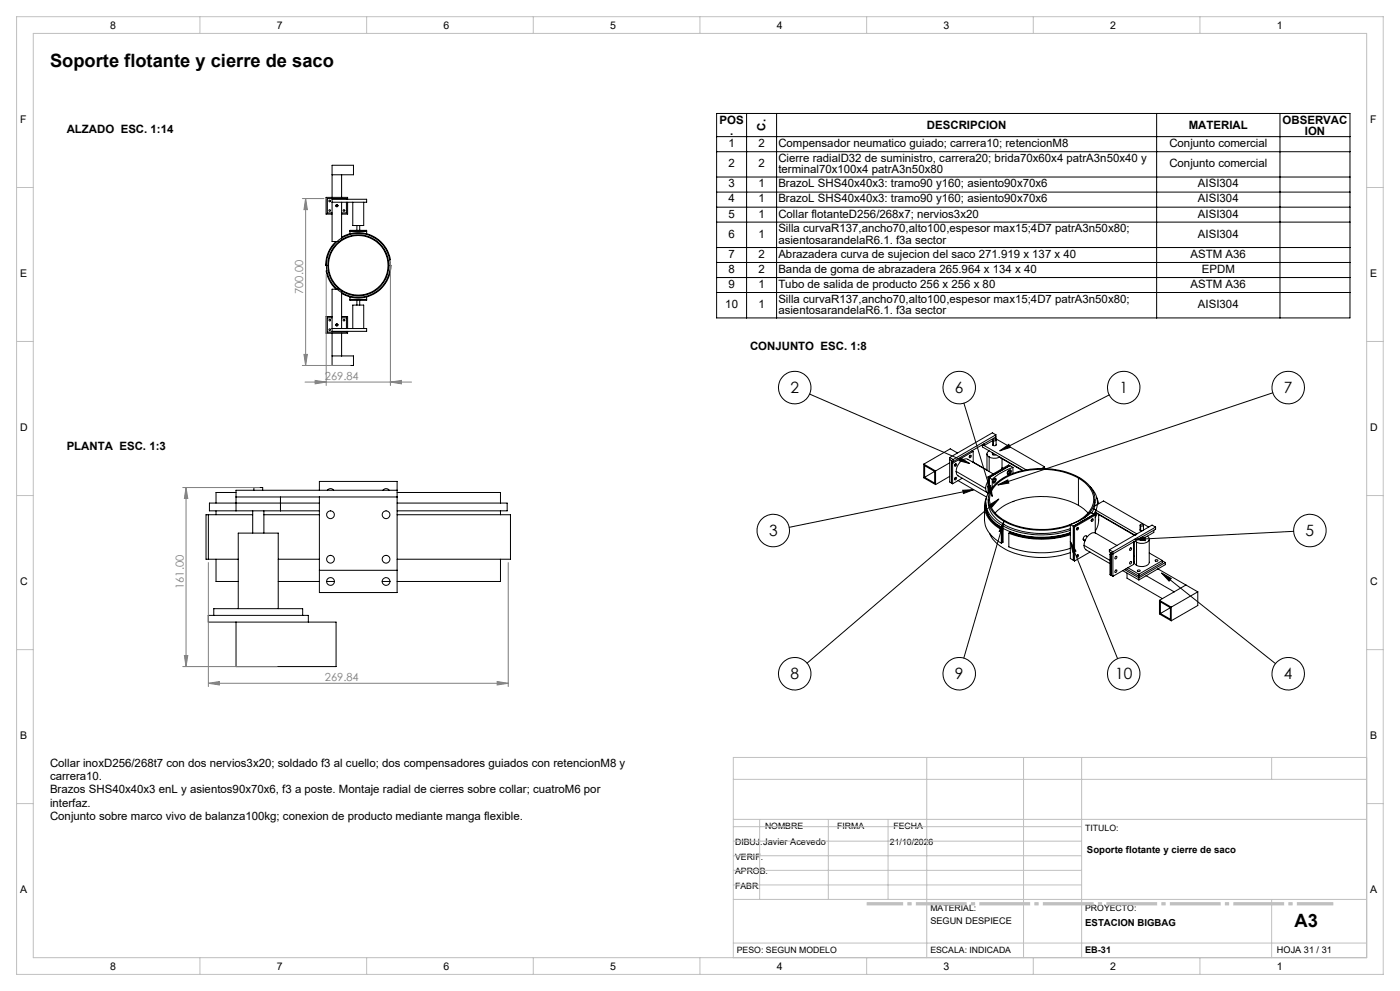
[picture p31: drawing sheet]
<svg xmlns="http://www.w3.org/2000/svg" width="420mm" height="297mm" viewBox="0 0 420 297" stroke-linecap="round" stroke-linejoin="round" font-family="sans-serif">
<defs><g id="words">
<g font-size="5.5">
<text x="15" y="19.9">Soporte flotante y cierre de saco</text>
<text x="388.4" y="277.8">A3</text>
</g>
<g font-size="4.7">
<text x="237.1" y="117.8">2</text>
<text x="286.5" y="117.8">6</text>
<text x="335.8" y="117.8">1</text>
<text x="385.2" y="117.8">7</text>
<text x="230.7" y="160.6">3</text>
<text x="391.7" y="160.6">5</text>
<text x="237.1" y="203.6">8</text>
<text x="286.5" y="203.6">9</text>
<text x="334.5" y="203.6">10</text>
<text x="385.2" y="203.6">4</text>
</g>
<g font-size="3.4">
<text x="20" y="39.7">ALZADO ESC. 1:14</text>
<text x="215.9" y="37">POS</text>
<text x="219" y="40.5">.</text>
<text x="229.7" y="39.2" transform="rotate(-90 229.7 39.2)">C.</text>
<text x="278.1" y="38.6">DESCRIPCION</text>
<text x="356.6" y="38.6">MATERIAL</text>
<text x="384.8" y="37">OBSERVAC</text>
<text x="391.4" y="40.5">ION</text>
<text x="218.5" y="44">1</text>
<text x="227.5" y="44">2</text>
<text x="233.5" y="44">Compensador neumatico guiado; carrera10; retencionM8</text>
<text x="350.8" y="44">Conjunto comercial</text>
<text x="218.5" y="50.1">2</text>
<text x="227.5" y="50.1">2</text>
<text x="233.5" y="48.5">Cierre radialD32 de suministro, carrera20; brida70x60x4 patrA3n50x40 y</text>
<text x="233.5" y="52">terminal70x100x4 patrA3n50x80</text>
<text x="350.8" y="50.1">Conjunto comercial</text>
<text x="218.5" y="56.1">3</text>
<text x="227.5" y="56.1">1</text>
<text x="233.5" y="56.1">BrazoL SHS40x40x3: tramo90 y160; asiento90x70x6</text>
<text x="359.4" y="56.1">AISI304</text>
<text x="218.5" y="60.6">4</text>
<text x="218.5" y="65.5">5</text>
<text x="227.5" y="60.6">1</text>
<text x="227.5" y="65.5">1</text>
<text x="233.5" y="60.6">BrazoL SHS40x40x3: tramo90 y160; asiento90x70x6</text>
<text x="233.5" y="65.5">Collar flotanteD256/268x7; nervios3x20</text>
<text x="359.4" y="60.6">AISI304</text>
<text x="359.4" y="65.5">AISI304</text>
<text x="218.5" y="71.2">6</text>
<text x="227.5" y="71.2">1</text>
<text x="233.5" y="69.6">Silla curvaR137,ancho70,alto100,espesor max15;4D7 patrA3n50x80;</text>
<text x="359.4" y="71.2">AISI304</text>
<text x="218.5" y="77.2">7</text>
<text x="227.5" y="77.2">2</text>
<text x="233.5" y="73.1">asientosarandelaR6.1. f3a sector</text>
<text x="233.5" y="77.2">Abrazadera curva de sujecion del saco 271.919 x 137 x 40</text>
<text x="357.2" y="77.2">ASTM A36</text>
<text x="218.5" y="81.7">8</text>
<text x="227.5" y="81.7">2</text>
<text x="233.5" y="81.7">Banda de goma de abrazadera 265.964 x 134 x 40</text>
<text x="360.5" y="81.7">EPDM</text>
<text x="218.5" y="86.2">9</text>
<text x="227.5" y="86.2">1</text>
<text x="233.5" y="86.2">Tubo de salida de producto 256 x 256 x 80</text>
<text x="357.2" y="86.2">ASTM A36</text>
<text x="217.6" y="92.3">10</text>
<text x="227.5" y="92.3">1</text>
<text x="233.5" y="90.7">Silla curvaR137,ancho70,alto100,espesor max15;4D7 patrA3n50x80;</text>
<text x="233.5" y="94.2">asientosarandelaR6.1. f3a sector</text>
<text x="359.4" y="92.3">AISI304</text>
<text x="225" y="105">CONJUNTO ESC. 1:8</text>
<text x="20" y="134.7">PLANTA ESC. 1:3</text>
<text x="15" y="229.7">Collar inoxD256/268t7 con dos nervios3x20; soldado f3 al cuello; dos compensadores guiados con retencionM8 y</text>
<text x="15" y="233.7">carrera10.</text>
<text x="15" y="237.7">Brazos SHS40x40x3 enL y asientos90x70x6, f3 a poste. Montaje radial de cierres sobre collar; cuatroM6 por</text>
<text x="15" y="241.7">interfaz.</text>
<text x="15" y="245.7">Conjunto sobre marco vivo de balanza100kg; conexion de producto mediante manga flexible.</text>
</g>
<g font-size="3.3" fill="#808080">
<text x="91" y="88.1" transform="rotate(-90 91 88.1)">700.00</text>
<text x="97.5" y="113.8">269.84</text>
<text x="55.1" y="176.5" transform="rotate(-90 55.1 176.5)">161.00</text>
<text x="97.5" y="204">269.84</text>
</g>
<g font-size="3.2">
<text x="33" y="8.6">8</text>
<text x="83" y="8.6">7</text>
<text x="133" y="8.6">6</text>
<text x="183" y="8.6">5</text>
<text x="233" y="8.6">4</text>
<text x="283" y="8.6">3</text>
<text x="333" y="8.6">2</text>
<text x="383" y="8.6">1</text>
<text x="6" y="36.8">F</text>
<text x="411" y="36.8">F</text>
<text x="6" y="82.9">E</text>
<text x="411" y="82.9">E</text>
<text x="6" y="129.1">D</text>
<text x="411" y="129.1">D</text>
<text x="6" y="175.3">C</text>
<text x="411" y="175.3">C</text>
<text x="6" y="221.4">B</text>
<text x="411" y="221.4">B</text>
<text x="6" y="267.6">A</text>
<text x="411" y="267.6">A</text>
<text x="33" y="290.6">8</text>
<text x="83" y="290.6">7</text>
<text x="133" y="290.6">6</text>
<text x="183" y="290.6">5</text>
<text x="233" y="290.6">4</text>
<text x="283" y="290.6">3</text>
<text x="333" y="290.6">2</text>
<text x="383" y="290.6">1</text>
</g>
<g font-size="2.9">
<text x="326.1" y="255.6">Soporte flotante y cierre de saco</text>
<text x="325.6" y="277.5">ESTACION BIGBAG</text>
</g>
<g font-size="2.7">
<text x="279.1" y="276.8">SEGUN DESPIECE</text>
<text x="325.6" y="285.6">EB-31</text>
<text x="383.1" y="285.6">HOJA 31 / 31</text>
</g>
<g font-size="2.6">
<text x="229.5" y="248.4">NOMBRE</text>
<text x="251.1" y="248.4">FIRMA</text>
<text x="268" y="248.4">FECHA</text>
<text x="325.6" y="249">TITULO:</text>
<text x="220.5" y="253.3">DIBUJ.Javier Acevedo</text>
<text x="220.5" y="257.7">VERIF.</text>
<text x="267" y="253.3">21/10/2026</text>
<text x="220.5" y="262">APROB.</text>
<text x="220.5" y="266.4">FABR.</text>
<text x="279.1" y="273">MATERIAL:</text>
<text x="325.6" y="273">PROYECTO:</text>
<text x="221.1" y="285.5">PESO: SEGUN MODELO</text>
<text x="279.1" y="285.5">ESCALA: INDICADA</text>
</g>
</g></defs>
<g fill="none" stroke="#000" stroke-width=".3">
<path d="M215 34h190v61.3h-190zM224 34v61.3M233 34v61.3M347 34v61.3M384 34v61.3M99.6 52.4h6.4v-2.9h-6.4v9.7M102.5 52.4v6.8M103.9 59.7v-.2h-5.7v4.3h1.4M104.3 59.7v-.5h-6.5v5h1.8M215 41h190M215 45.5h190M215 53.1h190"/>
<path d="M215 57.6h190M99.6 60.6h10.4v-.9h-10.4v12.7h2.2M100.8 72.4a9.8 9.8 0 0 0-3.1 7.1h.2M102.5 60.6v11.3M103.9 60.6v3.2h-1.4M104.3 60.6v3.6h-1.8M105 70.1l2-.4 3 .4M105 70.1l-2.5 1M105 70.1v-1.1h5v1.1M105 69.3h5M105.8 60.6v7h3.3v-7M107.1 67.6v1.4"/>
<path d="M107.9 67.6v1.4M110 70.1a9.8 9.8 0 0 1 7.1 7.7l-.2 .1M117.1 79.5h.2a9.8 9.8 0 0 1-7.3 9.5M215 62.1h190M215 66.6h190M215 74.2h190M215 78.7h190M98.1 81.2h-.2v.5l.9 2.4 2 2.6M99.6 94.9h-1.8v5h6.5v-.6M99.6 99.9v9.6h6.4v-2.8h-6.4M99.6 95.2h-1.4v4.3h5.7v-.2M101.8 86.7h-2.2v12.6h10.4v-.8h-10.4"/>
<path d="M102.5 87.9l2.5 1.1M102.5 94.9h1.8v3.6M102.5 87.2v11.3M102.5 99.9v6.8M102.5 95.2h1.4v3.3M105 89l2.5 .3 2.5-.3M105 89v1h5v-1M105 89.7h5M105.8 98.5v-7.1h3.3v7.1M107.1 90v1.4M107.9 90v1.4M215 83.2h190"/>
<path d="M215 87.7h190M242.9 118.1l48 20.8M332.8 118.4l-32.9 16.7M381.8 117.7l-82.4 27.6M277.1 139.1l3.6 2M277.1 139.1v4.1l3.6 2M284.9 137.1v7.4l.9 .5M284.9 137.1l1.1 .6M284.9 137.7l.5 .3M284.9 138.7l-4.2 2.4M285.4 138v6.8M285.4 138l.6 .3"/>
<path d="M285.8 138.8v6.2M286 138.3l-.6 .3 .4 .2M286 137.7v.6M286.5 139.2l.2-.2a.33 .33 0 0 1 .2 .5 .33 .33 0 0 1-.6 0zM286.6 139l-.3 .5zM287.2 135.7l-2.1-1.2-8 4.6M288.1 137.2l2.8 1.7-3.2-.8zM289.2 120.8l8.5 28M291 136.5l.2-.1a.35 .35 0 0 1 .1 .5 .35 .35 0 0 1-.5 .1zM291 136.5l-.2 .4zM291.6 135.1l.4 .2M292 135.3l-6.2 3.5"/>
<path d="M292 135.3v3.3M292 138.5l4.1 2.4M294.7 133.3v.6l12.2 7.1M294.7 133.3l.5 .2M295.2 133.5l12.7 7.3M295.2 133l-9.2 5.3M295.2 133v.5M296.1 136v5M296.8 136.9l1.3 .4 1.8-.4M296.8 135.1a.96 .96 0 0 0-.7 .9 .96 .96 0 0 0 .7 .9M296.8 136.9v4.5M297.7 135.7l.2 .6"/>
<path d="M297.9 133.2l.1 .3M297.9 131.9v1.5M297.9 132l-2.7 1.5M297.9 136.3h.9M297.9 135.8v.5M298 131.7l.2-.1a.37 .37 0 0 1 .4 0 .37 .37 0 0 1 .2 .4l-.2 .1a.38 .38 0 0 1-.5 0 .38 .38 0 0 1-.1-.4zM298 132.1v1.4M298.8 131.5l-.2 .1M298.8 131.5l14.6 8.4M298.8 130.3l-12.8 7.4M298.8 130.3l-1.1-.6-12.8 7.4M298.8 130.3v1.2"/>
<path d="M298.8 130.9l-3.6 2.1M298.8 133.2a.5 .5 0 0 1-.3 .4 .5 .5 0 0 1-.5-.1M298.8 131.9v1.5M299.9 135.1l2.7-1.9 .5 .9zM300.1 137.1l6.6 3.9M300.6 137.5v3M302.9 139.6l-.3-.3-6.2 3.6M302.9 139.6l-6.1 3.5M302.9 139.6l1 .5M313.4 139.9l-.9 .5M313.4 139.9v.5M62.5 154.3h13.3"/>
<path d="M62.5 154.3v13.3M62.5 154.3h-.7v13.3h.7M64.8 153.1v1.2M70.8 147.6h-6v3.2M70.8 148.9h48.3M70.8 153.1h13.3M75.8 153.1v6.7M76.2 146.9v-.8h2.6v.8M79.2 154.3h16.6M79.2 153.1v6.7M84.1 153.1h11.7M84.1 148.9v4.2"/>
<path d="M95.8 150.8h-33v2.3h8M95.8 146.9v-2.6h23.3v33.3h-23.3v-28.7M98.2 146.9l.2-.1a1.18 1.18 0 0 1 1.7 .1M114.9 146.9l.1-.1a1.15 1.15 0 0 1 1.8 .1M119.1 150.8h33.1v2.3h-33.1M119.1 147.6h31v3.2M119.1 154.3h34v13.3h-34M119.1 146.9h-48.3v6.2M150.1 153.1v1.2M280.4 141.3v3.5l-3-1.8M280.4 141.3l-3-1.7v3.4M280.4 141.3l-3 1.7"/>
<path d="M280.7 141.1v4.1M284.9 142.8l-4.2 2.4M286.5 143.2l.3-.2a.36 .36 0 0 1 .1 .6 .36 .36 0 0 1-.6 0zM286.6 143.1l-.3 .5zM286.8 141.3l.2 .8 .4 .5 8.9 5.1M286.8 141.3a3.6 3.6 0 0 1 3.4-3.7l7.8 4.4M286.8 141.3l8.9 5.1M287.4 144l8.6 5M288.6 143.3l-2.8 1.7M288.8 146.9l3.3-.1-3.1 1.1zM292.1 146.8l-55.4 11.2M295.3 151.7v4.1a8.4 8.4 0 0 0 5.1 7"/>
<path d="M295.7 146.4l.2 1 .5 .4M295.7 150.6a8 8 0 0 0 4.9 7.6M295.7 151.5a8.2 8.2 0 0 0 4.9 7M295.9 149.2a6.7 6.7 0 0 0 2.8 8.3l1.7 1.2M296.2 145.8l1-.3 .5 3.3zM296.4 144.2l-.6 1.2-.1 1M296.4 142.9l.4 .2M296.4 142.9v5.1M296.5 149.7a7.8 7.8 0 0 0 4.7 7.5 25.2 25.2 0 0 0 19.9 1.2M296.8 143.1v4.2M296.8 143.1l.9 .6M296.8 151.3l2.8-1.7-2.1 2.5z"/>
<path d="M296.9 159.8a12.5 12.5 0 0 0 9.1 6.5 26.1 26.1 0 0 0 15.1-.7M297.7 143.7v2.4M297.9 145.9a6.5 6.5 0 0 0 1 10.4l1.7 1.2M298.2 143.6h.1a.42 .42 0 0 1 .1 .5 .42 .42 0 0 1-.4 .2M298.4 143.4h.1a.79 .79 0 0 1 .3 .8 .79 .79 0 0 1-.7 .6l-.1-.6zM298.6 143.3l.1 .8-.7 .6M299.3 157.3l1.6 1.1M299.4 145.3l2.9-1.5 .3 1zM299.6 149.6l-57.5 49.2M300.4 158.7v4.1M300.6 140.2l.2 .2M300.6 158.2a26.3 26.3 0 0 0 20.5 1.4"/>
<path d="M300.6 157.5a26.3 26.3 0 0 0 20.5 1.4M300.6 157.5v.7M300.6 158.5v4.1M300.6 158.5l-.2 .2M300.9 158.4l-.3 .1M300.9 158.4v4.1l-.3 .1M301.2 156.2l-.5 3.3-.9-.3zM301.2 156.2l-12.1 41M302.4 141.1a.58 .58 0 0 1 1 0 .58 .58 0 0 1-.4 .9 .5 .5 0 0 1-.8 .1 .5 .5 0 0 1 .1-.8zM302.4 141.2l.3-.2a.36 .36 0 0 1 .1 .5 .36 .36 0 0 1-.5 .1zM302.6 159.8a28.4 28.4 0 0 0 18.5 .5M302.6 159.8v4.1a28.1 28.1 0 0 0 18.5 .4"/>
<path d="M302.9 159.6a27.8 27.8 0 0 0 18.2 .4M302.9 159.6l.2-.1a26.8 26.8 0 0 0 18 .2M302.9 159.6l-.3 .2M303.1 140.9l-.1 .8-.7 .4M303.8 150.3h.1M303.9 140.1l-1.5 .5a14.6 14.6 0 0 0-4.7 3.1M303.9 150.3h.1M303.9 140.1v1.8M321.1 157.2v10.2l.9 .5M321.1 157.2l.9 .5M322 157.7l.4 .2M322 157.7v10.2"/>
<path d="M322.4 157.9v10.2M323.2 158.1h.1a.33 .33 0 0 1 .2 .5 .33 .33 0 0 1-.5 0zM323.2 158.1l-.2 .5zM323.5 143.3a7.4 7.4 0 0 1 4.5 7.4 10.3 10.3 0 0 1-6.9 6.5M323.5 143.3a23.8 23.8 0 0 0-23.4 .9 6.2 6.2 0 0 0-2.2 8.7 16.6 16.6 0 0 0 12.3 5.7h.8a24.6 24.6 0 0 0 10.1-1.4M323.5 151.4l1.7 1.1 1.2 1.2M323.5 151.4a24.1 24.1 0 0 0-22.9 .6l-2 1.7M323.5 143.3v8.1M325.2 155.3a6.3 6.3 0 0 0 1.9-9.4 18.4 18.4 0 0 0-13.8-5.5 20.6 20.6 0 0 0-14.7 4.7 6.2 6.2 0 0 0 .9 10 24.2 24.2 0 0 0 21.6 2.3M327.1 145.9a6.7 6.7 0 0 1 2.1 5.3M327.5 155.7l.3-.2a.34 .34 0 0 1 .1 .5 .34 .34 0 0 1-.5 0zM327.6 155.6l-.2 .4z"/>
<path d="M328.2 152.5l-.6 1.3M328.2 152.5l.6 .4M328.2 154.2l-.9-.6a16 16 0 0 1-6.2 3.6M328.2 154.2l-6.2 3.5M328.2 154.2l.4 .2M328.4 151.7l-.2 .8M328.5 149.7l-.1 2M328.6 154.4l-6.2 3.5M328.6 154.4v5.3M328.8 153.6l-.4 .7M328.8 152.9l-.7 1.2M328.8 152.9v.7"/>
<path d="M328.8 153.6l11.7 6.8M328.8 152.9l12.3 7.1M328.9 153.7l-.3 .7M329 149.2l.6 1.8M329.2 151.2l-.4 1.7M329.2 153.8l-.6 1.3M329.2 151.2l1.8-1.1 13.6 7.9M329.2 151.2l-.8 .5M329.2 150.6v.6M329.6 154.1v1.7a6.1 6.1 0 0 1-1 3.4M329.7 154.1l10.6 6.3M342 158.7l.2 .3 .4 .1"/>
<path d="M342 157.4v1.5M342.1 157.3l.2-.2a.38 .38 0 0 1 .5-.1 .38 .38 0 0 1 .1 .6l-.2 .1a.41 .41 0 0 1-.4 0 .41 .41 0 0 1-.2-.4zM342.2 157.6v1.4M343 158.7v.2M343 157.4v1.5M346.1 158.9v.7l-3.5 2M346.7 158l-12.8 7.4M346.7 158l-1.1-.6-12.8 7.4M346.7 158v.6l-12.8 7.4-1.1-.6v-.6M388.1 159.2l-47.8 2.5M62.5 167.6h9M64.8 167.6v6.7h6.7"/>
<path d="M83.5 174.3h12.3M83.5 167.6h12.3M95.8 170.9h23.3M98 174.3h2.3M114.7 174.3h2.3M150.1 167.6v6.7h-31M300.6 162.6l-.2 .2M321.1 162.3l1.7 2.9-.9 .4zM321.1 162.3l14.2 35.1M322 167.9l.4 .2M323.2 166.3l.2-.1a.35 .35 0 0 1 .1 .5 .35 .35 0 0 1-.5 .1zM323.2 166.3l-.2 .4z"/>
<path d="M324.9 161.6l.6 .5M324.9 161.6l.7 .3M325.2 163.4a3.8 3.8 0 0 1 3.1-3.7l6.8 3.8M325.2 163.4l.1 .6 .5 .8 7.2 4.1M325.2 163.4l7.8 4.6M326.2 160.8l-.3-.2a.83 .83 0 0 0-1 1M327 165.4l-4.6 2.7M332.8 164.8l1.1 .6M333 166.1l.3 .2M333 166.1v6.1l.3 .2M333.3 165.9l-.3 .2M333.3 165.7v6.7"/>
<path d="M333.3 172.4l.6 .3M333.9 165.4v7.3M334.6 170.9l.3-.1a.37 .37 0 0 1 .1 .5 .37 .37 0 0 1-.6 .1zM334.6 166.8l.3-.1a.37 .37 0 0 1 .1 .6 .37 .37 0 0 1-.6 0zM336.8 171l4.9 2.8M337.4 170.7l4.3 2.5M337.8 170.5l3.9 2.2M338.1 171.8v1.5l10.6 6.1M338.3 170.1l3.4 2M339.1 168.4l.2-.1a.36 .36 0 0 1 .1 .5 .36 .36 0 0 1-.5 .1zM339.1 164.3l.2-.1a.36 .36 0 0 1 .1 .5 .36 .36 0 0 1-.5 .1zM340.1 162.4v6.8l-6.2 3.5"/>
<path d="M340.3 162.3v6.3l.7 .8M340.3 161.7l3.3-.7v1zM340.3 166.7l-.2 .2M340.5 160.4h.1M340.5 162.2l.5 .3M341 162.5v6.9M341.2 171l.3-.2 .5 .1a.41 .41 0 0 1-.4 .4 .41 .41 0 0 1-.4-.3zM341.7 172.1v.6M341.7 173.2v.6M341.9 161.4l.2 .4M342.6 160.9v.7M342.6 161.6l-.5-.3v.5"/>
<path d="M343.1 161.3a.65 .65 0 0 1-.3 .6 .65 .65 0 0 1-.7-.1M343.9 172.5l8.3 4.9M344.2 160.7a1.07 1.07 0 0 1 .5 1.3 1.07 1.07 0 0 1-1.1 .7l-1.6 .1-1-.3M344.8 161.6v6.9a2.57 2.57 0 0 1-3.8 .9M344.8 165.7l3.9 2.3M346.6 167.8h.1a.36 .36 0 0 1 .4-.1 .36 .36 0 0 1 .2 .5h-.1a.36 .36 0 0 1-.5 0 .36 .36 0 0 1-.1-.4zM347.4 170.5l-5.7 3.3M347.4 170.5l8.4 4.8M347.8 179.9l3.6 2.1M347.8 179.9v4.1l3.6 2.1M348.5 171.7l2.9 1.7-.7 .8zM348.5 171.7l34.2 27.2"/>
<path d="M348.7 168.1l.9 .5M348.7 168l-7 4.1M348.7 168v.6l-7 4.1M349.6 168.6l-7.9 4.6M349.6 168.6v.6l-2.2 1.3M352.2 177.4l-4.4 2.5M355.8 175.3l-3.6 2.1M355.8 175.3l3.5 2.1M359.3 177.4l-7.9 4.6M359.3 177.4v4.1l-7.9 4.6M64.1 184.4v-2h26.7v2M70.8 186.4v13.4h30v-13.4h-38.3v-2h30v2"/>
<path d="M71.5 182.4v-22.6h12v22.6M351.1 182.1l-3 1.8M351.1 182.1v3.5l-3-1.7M351.1 182.1l-3-1.7v3.5M351.4 182v4.1"/>
<circle cx="98.9" cy="63.1" r=".25"/>
<circle cx="98.9" cy="60.2" r=".25"/>
<circle cx="101.1" cy="61.7" r=".3"/>
<circle cx="103.2" cy="63.1" r=".25"/>
<circle cx="107.5" cy="79.5" r="9.6"/>
<circle cx="107.5" cy="79.5" r="8.9"/>
<circle cx="107.5" cy="79.5" r="9.1"/>
<circle cx="98.9" cy="98.8" r=".25"/>
<circle cx="98.9" cy="95.9" r=".25"/>
<circle cx="101" cy="97.4" r=".31"/>
<circle cx="101.1" cy="97.4" r=".3"/>
<circle cx="103.2" cy="95.9" r=".25"/>
<circle cx="238.4" cy="116.2" r="4.9"/>
<circle cx="287.8" cy="116.2" r="4.9"/>
<circle cx="337.1" cy="116.2" r="4.9"/>
<circle cx="386.5" cy="116.2" r="4.9"/>
<circle cx="99.2" cy="154.3" r="1.16"/>
<circle cx="115.8" cy="154.3" r="1.16"/>
<circle cx="232" cy="159" r="4.9"/>
<circle cx="393" cy="159" r="4.9"/>
<circle cx="99.2" cy="167.6" r="1.16"/>
<circle cx="99.2" cy="174.3" r="1.17"/>
<circle cx="115.8" cy="167.6" r="1.16"/>
<circle cx="115.8" cy="174.3" r="1.16"/>
<circle cx="238.4" cy="201.9" r="4.9"/>
<circle cx="287.8" cy="201.9" r="4.9"/>
<circle cx="337.1" cy="201.9" r="4.9"/>
<circle cx="386.5" cy="201.9" r="4.9"/>
</g>
<g fill="none" stroke="#808080" stroke-width=".3">
<path d="M90.7 59.5h6.5M91.7 59.5l.5 3.3h-1zM91.7 59.5v50M117.1 78.8v36.7M97.9 82.2v33.3M90.7 109.5h14.4M91.2 106.2h1l-.5 3.3zM91.5 114.5h32M94.5 114l3.4 .5-3.4 .5zM117.1 114.5l3.3-.5v1zM54.8 146.1h23M55.8 146.1l.5 3.3h-1z"/>
<path d="M55.8 146.1v53.7M62.5 168.6v37.2M152.5 168.6v37.2M54.8 199.8h28.3M55.3 196.5h1l-.5 3.3zM62.5 204.8l3.3-.5v1zM62.5 204.8h90M149.2 204.3l3.3 .5-3.3 .5z"/>
</g>
<path d="M260 270.9h140" fill="none" stroke="#c0c0c0" stroke-width="1" stroke-dasharray="15.2 1.3 1.3 1.3" stroke-dashoffset="4.3" stroke-linecap="butt"/>
<g fill="none" stroke="#c0c0c0" stroke-width=".3">
<path d="M5 5h410v287h-410zM10 10h400v277h-400zM60 5v5M110 5v5M160 5v5M210 5v5M260 5v5M310 5v5M360 5v5M5 56.2h5M410 56.2h5M5 102.3h5"/>
<path d="M410 102.3h5M5 148.5h5M410 148.5h5M5 194.7h5M410 194.7h5M220 233.6h190M278 227v60M307.1 227v60M324.5 227v60M381.5 227v6.6M410 227h-190v60M5 240.8h5"/>
<path d="M220 245.6h190M220 256.5h104.5M220 252.1h104.5M220 247.8h104.5M227.9 245.6v24M248.5 245.6v24M266.4 245.6v24M410 240.8h5M220 269.6h190M220 265.2h104.5M220 260.8h104.5M381.5 269.6v17.4"/>
<path d="M60 287v5M110 287v5M160 287v5M210 287v5M220 282.6h190M260 287v5M310 287v5M360 287v5"/>
</g>
<path d="M299.9 135.1l2.7-1.9 .5 .9zM299.4 145.3l2.9-1.5 .3 1zM340.3 161.7l3.3-.7v1zM348.5 171.7l2.9 1.7-.7 .8zM321.1 162.3l1.7 2.9-.9 .4zM301.2 156.2l-.5 3.3-.9-.3zM296.8 151.3l2.8-1.7-2.1 2.5zM288.8 146.9l3.3-.1-3.1 1.1zM288.1 137.2l2.8 1.7-3.2-.8zM296.2 145.8l1-.3 .5 3.3z" fill="#000"/>
<g fill="#808080">
<path d="M94.5 114l3.4 .5-3.4 .5zM117.1 114.5l3.3-.5v1zM62.5 204.8l3.3-.5v1zM149.2 204.3l3.3 .5-3.3 .5z"/>
<path d="M91.2 106.2h1l-.5 3.3zM91.7 59.5l.5 3.3h-1zM55.3 196.5h1l-.5 3.3zM55.8 146.1l.5 3.3h-1z"/>
</g>
<use href="#words"/>
</svg>
